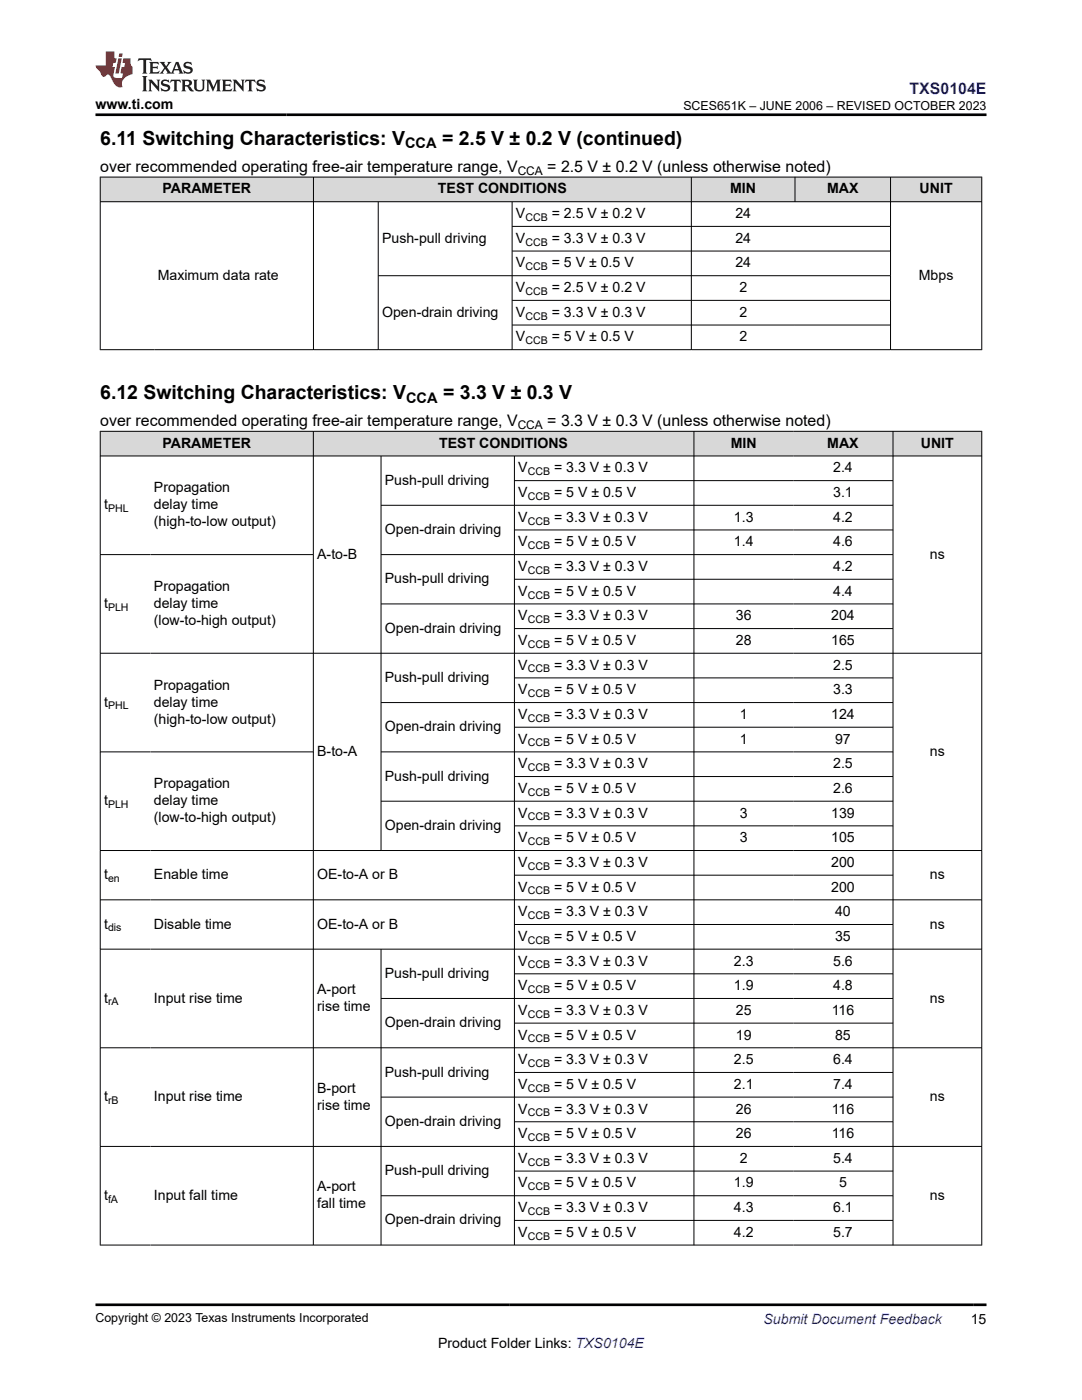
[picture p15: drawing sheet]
<svg xmlns="http://www.w3.org/2000/svg" width="216mm" height="279mm" viewBox="0 0 216 279" stroke-linecap="round" stroke-linejoin="round" font-family="sans-serif">
<defs><g id="words">
<g font-size="3.9">
<text x="20" y="28.8">6.11 Switching Characteristics: V</text>
<text x="88.2" y="28.8">= 2.5 V ± 0.2 V (continued)</text>
<text x="20" y="79.6">6.12 Switching Characteristics: V</text>
<text x="88.4" y="79.6">= 3.3 V ± 0.3 V</text>
</g>
<text font-size="3.2" fill="#00f" x="181.5" y="18.7">TXS0104E</text>
<g font-size="3.2">
<text x="20" y="34.3">over recommended operating free-air temperature range, V</text>
<text x="109.2" y="34.3">= 2.5 V ± 0.2 V (unless otherwise noted)</text>
<text x="20" y="85">over recommended operating free-air temperature range, V</text>
<text x="109.2" y="85">= 3.3 V ± 0.3 V (unless otherwise noted)</text>
</g>
<g font-size="2.9">
<text x="80.8" y="29.6">CCA</text>
<text x="81" y="80.4">CCA</text>
</g>
<g font-size="2.8">
<text x="19.1" y="21.8">www.ti.com</text>
<text x="32.4" y="38.6">PARAMETER</text>
<text x="87.4" y="38.6">TEST CONDITIONS</text>
<text x="145.7" y="38.6">MIN</text>
<text x="165" y="38.6">MAX</text>
<text x="183.5" y="38.6">UNIT</text>
<text x="103" y="43.5">V</text>
<text x="110.1" y="43.5">= 2.5 V ± 0.2 V</text>
<text x="146.8" y="43.5">24</text>
<text x="76.2" y="48.5">Push-pull driving</text>
<text x="103" y="48.5">V</text>
<text x="103" y="53.4">V</text>
<text x="110.1" y="48.5">= 3.3 V ± 0.3 V</text>
<text x="110.1" y="53.4">= 5 V ± 0.5 V</text>
<text x="146.8" y="48.5">24</text>
<text x="146.8" y="53.4">24</text>
<text x="31.5" y="55.8">Maximum data rate</text>
<text x="103" y="58.3">V</text>
<text x="110.1" y="58.3">= 2.5 V ± 0.2 V</text>
<text x="147.5" y="58.3">2</text>
<text x="183.3" y="55.8">Mbps</text>
<text x="76.2" y="63.2">Open-drain driving</text>
<text x="103" y="63.2">V</text>
<text x="110.1" y="63.2">= 3.3 V ± 0.3 V</text>
<text x="147.5" y="63.2">2</text>
<text x="103" y="68.1">V</text>
<text x="110.1" y="68.1">= 5 V ± 0.5 V</text>
<text x="147.5" y="68.1">2</text>
<text x="32.4" y="89.4">PARAMETER</text>
<text x="87.6" y="89.4">TEST CONDITIONS</text>
<text x="145.8" y="89.4">MIN</text>
<text x="165.1" y="89.4">MAX</text>
<text x="183.8" y="89.4">UNIT</text>
<text x="103.4" y="94.3">V</text>
<text x="110.5" y="94.3">= 3.3 V ± 0.3 V</text>
<text x="166.2" y="94.3">2.4</text>
<text x="20.8" y="101.7">t</text>
<text x="30.7" y="98.3">Propagation</text>
<text x="30.7" y="101.7">delay time</text>
<text x="76.8" y="96.7">Push-pull driving</text>
<text x="103.4" y="99.2">V</text>
<text x="110.5" y="99.2">= 5 V ± 0.5 V</text>
<text x="166.2" y="99.2">3.1</text>
<text x="30.7" y="105">(high-to-low output)</text>
<text x="76.8" y="106.6">Open-drain driving</text>
<text x="103.4" y="104.1">V</text>
<text x="110.5" y="104.1">= 3.3 V ± 0.3 V</text>
<text x="146.4" y="104.1">1.3</text>
<text x="166.2" y="104.1">4.2</text>
<text x="63.3" y="111.5">A-to-B</text>
<text x="103.4" y="109">V</text>
<text x="103.4" y="114">V</text>
<text x="110.5" y="109">= 5 V ± 0.5 V</text>
<text x="110.5" y="114">= 3.3 V ± 0.3 V</text>
<text x="146.4" y="109">1.4</text>
<text x="166.2" y="109">4.6</text>
<text x="166.2" y="114">4.2</text>
<text x="185.6" y="111.5">ns</text>
<text x="30.7" y="118">Propagation</text>
<text x="76.8" y="116.4">Push-pull driving</text>
<text x="103.4" y="118.9">V</text>
<text x="110.5" y="118.9">= 5 V ± 0.5 V</text>
<text x="166.2" y="118.9">4.4</text>
<text x="20.8" y="121.3">t</text>
<text x="30.7" y="121.3">delay time</text>
<text x="30.7" y="124.7">(low-to-high output)</text>
<text x="103.4" y="123.8">V</text>
<text x="110.5" y="123.8">= 3.3 V ± 0.3 V</text>
<text x="146.8" y="123.8">36</text>
<text x="165.8" y="123.8">204</text>
<text x="76.8" y="126.3">Open-drain driving</text>
<text x="103.4" y="128.7">V</text>
<text x="110.5" y="128.7">= 5 V ± 0.5 V</text>
<text x="146.8" y="128.7">28</text>
<text x="165.8" y="128.7">165</text>
<text x="30.7" y="137.6">Propagation</text>
<text x="76.8" y="136.1">Push-pull driving</text>
<text x="103.4" y="133.6">V</text>
<text x="110.5" y="133.6">= 3.3 V ± 0.3 V</text>
<text x="166.2" y="133.6">2.5</text>
<text x="20.8" y="141">t</text>
<text x="30.7" y="141">delay time</text>
<text x="103.4" y="138.6">V</text>
<text x="103.4" y="143.5">V</text>
<text x="110.5" y="138.6">= 5 V ± 0.5 V</text>
<text x="110.5" y="143.5">= 3.3 V ± 0.3 V</text>
<text x="147.6" y="143.5">1</text>
<text x="165.8" y="143.5">124</text>
<text x="166.2" y="138.6">3.3</text>
<text x="30.7" y="144.4">(high-to-low output)</text>
<text x="76.8" y="145.9">Open-drain driving</text>
<text x="103.4" y="148.4">V</text>
<text x="110.5" y="148.4">= 5 V ± 0.5 V</text>
<text x="147.6" y="148.4">1</text>
<text x="166.6" y="148.4">97</text>
<text x="63.3" y="150.9">B-to-A</text>
<text x="76.8" y="155.8">Push-pull driving</text>
<text x="103.4" y="153.3">V</text>
<text x="110.5" y="153.3">= 3.3 V ± 0.3 V</text>
<text x="166.2" y="153.3">2.5</text>
<text x="185.6" y="150.9">ns</text>
<text x="20.8" y="160.7">t</text>
<text x="30.7" y="157.3">Propagation</text>
<text x="30.7" y="160.7">delay time</text>
<text x="103.4" y="158.2">V</text>
<text x="110.5" y="158.2">= 5 V ± 0.5 V</text>
<text x="166.2" y="158.2">2.6</text>
<text x="30.7" y="164.1">(low-to-high output)</text>
<text x="76.8" y="165.6">Open-drain driving</text>
<text x="103.4" y="163.2">V</text>
<text x="110.5" y="163.2">= 3.3 V ± 0.3 V</text>
<text x="147.6" y="163.2">3</text>
<text x="165.8" y="163.2">139</text>
<text x="103.4" y="168.1">V</text>
<text x="103.4" y="173">V</text>
<text x="110.5" y="168.1">= 5 V ± 0.5 V</text>
<text x="110.5" y="173">= 3.3 V ± 0.3 V</text>
<text x="147.6" y="168.1">3</text>
<text x="165.8" y="168.1">105</text>
<text x="165.8" y="173">200</text>
<text x="20.8" y="175.5">t</text>
<text x="30.7" y="175.5">Enable time</text>
<text x="63.3" y="175.5">OE-to-A or B</text>
<text x="103.4" y="177.9">V</text>
<text x="110.5" y="177.9">= 5 V ± 0.5 V</text>
<text x="165.8" y="177.9">200</text>
<text x="185.6" y="175.5">ns</text>
<text x="20.8" y="185.3">t</text>
<text x="30.7" y="185.3">Disable time</text>
<text x="63.3" y="185.3">OE-to-A or B</text>
<text x="103.4" y="182.9">V</text>
<text x="110.5" y="182.9">= 3.3 V ± 0.3 V</text>
<text x="166.6" y="182.9">40</text>
<text x="185.6" y="185.3">ns</text>
<text x="103.4" y="187.8">V</text>
<text x="110.5" y="187.8">= 5 V ± 0.5 V</text>
<text x="166.6" y="187.8">35</text>
<text x="76.8" y="195.2">Push-pull driving</text>
<text x="103.4" y="192.7">V</text>
<text x="103.4" y="197.6">V</text>
<text x="110.5" y="192.7">= 3.3 V ± 0.3 V</text>
<text x="110.5" y="197.6">= 5 V ± 0.5 V</text>
<text x="146.4" y="192.7">2.3</text>
<text x="146.4" y="197.6">1.9</text>
<text x="166.2" y="192.7">5.6</text>
<text x="166.2" y="197.6">4.8</text>
<text x="20.8" y="200.1">t</text>
<text x="30.7" y="200.1">Input rise time</text>
<text x="63.3" y="198.4">A-port</text>
<text x="63.3" y="201.8">rise time</text>
<text x="103.4" y="202.5">V</text>
<text x="110.5" y="202.5">= 3.3 V ± 0.3 V</text>
<text x="146.8" y="202.5">25</text>
<text x="166" y="202.5">116</text>
<text x="185.6" y="200.1">ns</text>
<text x="76.8" y="205">Open-drain driving</text>
<text x="103.4" y="207.5">V</text>
<text x="110.5" y="207.5">= 5 V ± 0.5 V</text>
<text x="146.8" y="207.5">19</text>
<text x="166.6" y="207.5">85</text>
<text x="76.8" y="214.8">Push-pull driving</text>
<text x="103.4" y="212.4">V</text>
<text x="110.5" y="212.4">= 3.3 V ± 0.3 V</text>
<text x="146.4" y="212.4">2.5</text>
<text x="166.2" y="212.4">6.4</text>
<text x="20.8" y="219.8">t</text>
<text x="30.7" y="219.8">Input rise time</text>
<text x="63.3" y="218.1">B-port</text>
<text x="63.3" y="221.5">rise time</text>
<text x="103.4" y="217.3">V</text>
<text x="110.5" y="217.3">= 5 V ± 0.5 V</text>
<text x="146.4" y="217.3">2.1</text>
<text x="166.2" y="217.3">7.4</text>
<text x="185.6" y="219.8">ns</text>
<text x="76.8" y="224.7">Open-drain driving</text>
<text x="103.4" y="222.2">V</text>
<text x="103.4" y="227.1">V</text>
<text x="110.5" y="222.2">= 3.3 V ± 0.3 V</text>
<text x="110.5" y="227.1">= 5 V ± 0.5 V</text>
<text x="146.8" y="222.2">26</text>
<text x="146.8" y="227.1">26</text>
<text x="166" y="222.2">116</text>
<text x="166" y="227.1">116</text>
<text x="103.4" y="232.1">V</text>
<text x="110.5" y="232.1">= 3.3 V ± 0.3 V</text>
<text x="147.6" y="232.1">2</text>
<text x="166.2" y="232.1">5.4</text>
<text x="20.8" y="239.4">t</text>
<text x="30.7" y="239.4">Input fall time</text>
<text x="63.3" y="237.8">A-port</text>
<text x="76.8" y="234.5">Push-pull driving</text>
<text x="103.4" y="237">V</text>
<text x="110.5" y="237">= 5 V ± 0.5 V</text>
<text x="146.4" y="237">1.9</text>
<text x="167.4" y="237">5</text>
<text x="185.6" y="239.4">ns</text>
<text x="63.3" y="241.1">fall time</text>
<text x="76.8" y="244.4">Open-drain driving</text>
<text x="103.4" y="241.9">V</text>
<text x="110.5" y="241.9">= 3.3 V ± 0.3 V</text>
<text x="146.4" y="241.9">4.3</text>
<text x="166.2" y="241.9">6.1</text>
<text x="103.4" y="246.8">V</text>
<text x="110.5" y="246.8">= 5 V ± 0.5 V</text>
<text x="146.4" y="246.8">4.2</text>
<text x="166.2" y="246.8">5.7</text>
<text x="87.4" y="269">Product Folder Links: TXS0104E</text>
<text x="193.7" y="264.2">15</text>
</g>
<text font-size="2.8" fill="#00f" x="152.4" y="264.2">Submit Document Feedback</text>
<g font-size="2.5">
<text x="136.4" y="21.9">SCES651K – JUNE 2006 – REVISED OCTOBER 2023</text>
<text x="19.1" y="263.9">Copyright © 2023 Texas Instruments Incorporated</text>
</g>
<g font-size="2.4">
<text x="103.3" y="34.9">CCA</text>
<text x="103.3" y="85.7">CCA</text>
</g>
<g font-size="2.1">
<text x="104.8" y="44.1">CCB</text>
<text x="104.8" y="49">CCB</text>
<text x="104.8" y="53.9">CCB</text>
<text x="104.8" y="58.9">CCB</text>
<text x="104.8" y="63.8">CCB</text>
<text x="104.8" y="68.7">CCB</text>
<text x="105.3" y="94.8">CCB</text>
<text x="105.3" y="99.8">CCB</text>
<text x="21.6" y="102.2">PHL</text>
<text x="105.3" y="104.7">CCB</text>
<text x="105.3" y="109.6">CCB</text>
<text x="105.3" y="114.5">CCB</text>
<text x="105.3" y="119.4">CCB</text>
<text x="21.6" y="121.9">PLH</text>
<text x="105.3" y="124.4">CCB</text>
<text x="105.3" y="129.3">CCB</text>
<text x="105.3" y="134.2">CCB</text>
<text x="21.6" y="141.6">PHL</text>
<text x="105.3" y="139.1">CCB</text>
<text x="105.3" y="144">CCB</text>
<text x="105.3" y="149">CCB</text>
<text x="105.3" y="153.9">CCB</text>
<text x="21.6" y="161.3">PLH</text>
<text x="105.3" y="158.8">CCB</text>
<text x="105.3" y="163.7">CCB</text>
<text x="105.3" y="168.7">CCB</text>
<text x="105.3" y="173.6">CCB</text>
<text x="21.6" y="176">en</text>
<text x="105.3" y="178.5">CCB</text>
<text x="21.6" y="185.9">dis</text>
<text x="105.3" y="183.4">CCB</text>
<text x="105.3" y="188.3">CCB</text>
<text x="105.3" y="193.3">CCB</text>
<text x="21.6" y="200.6">rA</text>
<text x="105.3" y="198.2">CCB</text>
<text x="105.3" y="203.1">CCB</text>
<text x="105.3" y="208">CCB</text>
<text x="105.3" y="212.9">CCB</text>
<text x="21.6" y="220.3">rB</text>
<text x="105.3" y="217.9">CCB</text>
<text x="105.3" y="222.8">CCB</text>
<text x="105.3" y="227.7">CCB</text>
<text x="105.3" y="232.6">CCB</text>
<text x="105.3" y="237.6">CCB</text>
<text x="21.6" y="240">fA</text>
<text x="105.3" y="242.5">CCB</text>
<text x="105.3" y="247.4">CCB</text>
</g>
</g></defs>
<g fill="#d8d8d8">
<path d="M20 35.3h175.9v5h-175.9z" fill-rule="evenodd"/>
<path d="M20.1 35.4h42.4v4.8h-42.4z" fill-rule="evenodd"/>
<path d="M62.6 35.4h75.3v4.8h-75.3z" fill-rule="evenodd"/>
<path d="M138 35.4h20.6v4.8h-20.6z" fill-rule="evenodd"/>
<path d="M158.7 35.4h18.9v4.8h-18.9z" fill-rule="evenodd"/>
<path d="M177.8 35.4h18v4.8h-18z" fill-rule="evenodd"/>
</g>
<g fill="none" stroke="#000" stroke-width=".2">
<path d="M19.9 35.3h176.1M20 35.3v34.5M62.5 35.3v34.5M137.9 35.3v34.6M158.6 35.3v5M177.7 35.3v34.6M195.9 35.3v34.5M19.9 40.3h176.1M75.5 40.3v29.5M75.5 55h102.3M102.2 40.3v29.5M102.2 45.2h75.6"/>
<path d="M102.2 50.1h75.6M102.2 59.9h75.6M19.9 69.8h176.1M102.2 64.9h75.6"/>
</g>
<g fill="#d8d8d8">
<path d="M20 86.1h175.9v4.9h-175.9z" fill-rule="evenodd"/>
<path d="M20.1 86.1h42.4v4.8h-42.4z" fill-rule="evenodd"/>
<path d="M62.6 86.1h75.8v4.8h-75.8z" fill-rule="evenodd"/>
<path d="M138.5 86.1h19.8v4.8h-19.8z" fill-rule="evenodd"/>
<path d="M158.3 86.1h19.8v4.8h-19.8z" fill-rule="evenodd"/>
<path d="M178.3 86.1h17.5v4.8h-17.5z" fill-rule="evenodd"/>
</g>
<g fill="none" stroke="#000" stroke-width=".2">
<path d="M19.9 86.1h176.1M19.9 91h176.1M20 86v162.5M62.5 86v162.5M76 91v78.8M102.6 91v157.5M102.6 95.9h75.7M138.5 86v162.5M178.2 86v162.5M195.9 86v162.5M19.9 110.7h42.7M76 110.7h102.3"/>
<path d="M76 100.8h102.3M102.6 105.8h75.7M102.6 115.6h75.7M19.9 130.4h176.1M76 120.5h102.3M102.6 125.4h75.7M102.6 135.3h75.7M19.9 150.1h42.7M76 150.1h102.3M76 159.9h102.3M102.6 145.1h75.7M102.6 155h75.7"/>
<path d="M178.3 140.2h-102.3M19.9 169.7h176.1M19.9 179.6h176.1M102.6 164.8h75.7M102.6 174.7h75.7M19.9 189.4h176.1M76 189.4v59.1M76 199.3h102.3M102.6 184.5h75.7M102.6 194.3h75.7M19.9 209.1h176.1M76 219h102.3"/>
<path d="M102.6 204.2h75.7M102.6 214h75.7M19.9 228.8h176.1M102.6 223.9h75.7M102.6 233.7h75.7M178.3 238.6h-102.3M19.9 248.5h176.1M102.6 243.6h75.7"/>
</g>
<path d="M27.7 11.6l-.2 .6 .5-.2h.6v.1v2.2l-.2 .4h1l-.2-.4v-2.2v-.1h.5l.5 .2-.1-.6zM29.8 12.4l.2 .3v1.6l-.2 .4h1.9l.1-.6a1.08 1.08 0 0 1-1.3 .2v-.7h.6l.4 .2v-.7l-.4 .2h-.6v-.5l.2-.2a1 1 0 0 1 1 .3l-.1-.5zM31.8 12.4l1 1.1-1 1.2h.9l-.2-.2 .4-.8 .5 .8-.2 .2h1.6l-.2-.2 .1-.5h1l.1 .5-.1 .2h.9l-.2-.4-.8-1.9h-.5l-1 2.1-.8-1.1 .9-1h-.8l.2 .2-.5 .6-.3-.6 .1-.2zM35.2 12.8l.4 1h-.8zM36.8 12.5a.65 .65 0 0 0-.2 .7 .65 .65 0 0 0 .6 .5l.7 .1 .1 .3a.79 .79 0 0 1-.7 .4 .79 .79 0 0 1-.7-.5l.1 .7 .2-.1a.93 .93 0 0 0 1.1 0 .93 .93 0 0 0 .4-.9 1.46 1.46 0 0 0-1.2-.6l-.1-.3a1.09 1.09 0 0 1 1.2 .2l-.2-.6-.1 .1-.6-.2zM28.4 15.2l.2 .4v2.2l-.2 .4h1l-.2-.4v-2.2l.2-.4zM29.6 15.9l.2 .4v1.5l-.2 .4h.8l-.3-.4v-1.3l1.7 1.8v-2l.2-.4h-.8l.2 .2 .1 1.1-1.2-1.3zM32.3 16a.65 .65 0 0 0-.2 .8 .65 .65 0 0 0 .7 .4l.6 .2 .1 .2a.79 .79 0 0 1-.7 .4 .79 .79 0 0 1-.7-.5l.1 .7 .2-.1a.93 .93 0 0 0 1.1 .1 .93 .93 0 0 0 .4-1 1.46 1.46 0 0 0-1.2-.5l-.1-.4a1.09 1.09 0 0 1 1.2 .2l-.2-.6-.1 .1-.6-.1zM34.1 15.9l-.1 .6a.63 .63 0 0 1 .7-.3l.1 1.6-.3 .4h1l-.2-.4v-1.6a.66 .66 0 0 1 .8 .3l-.1-.6zM36.2 15.9l.2 .4v1.5l-.2 .4h.9l-.2-.2v-.7h.5l.1 .2a.79 .79 0 0 0 1.2 .6l-1-.9a.61 .61 0 0 0 .6-.6 .61 .61 0 0 0-.5-.7zM36.9 16.2h.2a.47 .47 0 0 1 .5 .1 .47 .47 0 0 1 .1 .5l-.2 .1-.6 .1zM38.5 15.9l.2 .2a2.27 2.27 0 0 0 .4 2 1.04 1.04 0 0 0 1.7-.7v-1.3l.2-.2h-.8l.2 .4v1.1a.6 .6 0 0 1-.6 .6 .6 .6 0 0 1-.6-.6v-1.1l.3-.4zM41.1 15.9l.2 .4v1.5l-.2 .4h.7l-.2-.4v-1.4l.9 1.9 .8-1.9v1.4l-.2 .4h1l-.3-.4v-1.5l.3-.4h-.8l-.7 1.5-.7-1.5zM44.3 15.9l.2 .4v1.5l-.2 .4h1.9l.1-.6a1.09 1.09 0 0 1-1.3 .2v-.7h.6l.4 .2v-.6l-.4 .2h-.6v-.6l.2-.1a1.01 1.01 0 0 1 1 .3l-.1-.6zM46.4 15.9l.3 .4v1.5l-.3 .4h.8l-.2-.4v-1.3l1.6 1.8v-2l.2-.4h-.7l.2 .2v1.1l-1.2-1.3zM49 15.9l-.1 .6a.63 .63 0 0 1 .8-.3v1.6l-.3 .4h1l-.2-.4v-1.6a.66 .66 0 0 1 .8 .3l-.1-.6zM51.4 16a.65 .65 0 0 0-.2 .8 .65 .65 0 0 0 .6 .4l.6 .2 .2 .2a.79 .79 0 0 1-.8 .4 .79 .79 0 0 1-.6-.5l.1 .7 .2-.1a.93 .93 0 0 0 1 .1 .93 .93 0 0 0 .5-1 1.46 1.46 0 0 0-1.3-.5l-.1-.4a1.09 1.09 0 0 1 1.3 .2l-.2-.6-.2 .1-.5-.1z" fill="#231f20"/>
<path d="M21.1 10.3v2.7h-2.1l.1 .4 .9 1a.95 .95 0 0 0 .9 .9 .59 .59 0 0 1 .6-.4 .59 .59 0 0 1 .5 .3l.4 .8a1.59 1.59 0 0 0 2.1 1.4 1.61 1.61 0 0 1 1-2.3l1-.3-.1-1.5a1.59 1.59 0 0 1-.4-1.7h-1.4l-.2 .9h.5l-.1 .9h-.5l-.2 .9v.3l.4 .1-.2 .9h-.6a.73 .73 0 0 1-1.1-.7l.3-1.5h-.5l.2-.9h.5l.2-.9h-.5v-1.3zM23.6 11.6l-.6 3.1h.7l.6-3.1zM23.8 10.7l-.1 .6h.7l.1-.6z" fill="#ed1c24"/>
<path d="M19.1 22.9h177.8M19.1 260.4h177.8" fill="none" stroke="#000" stroke-width=".53"/>
<use href="#words"/>
</svg>
